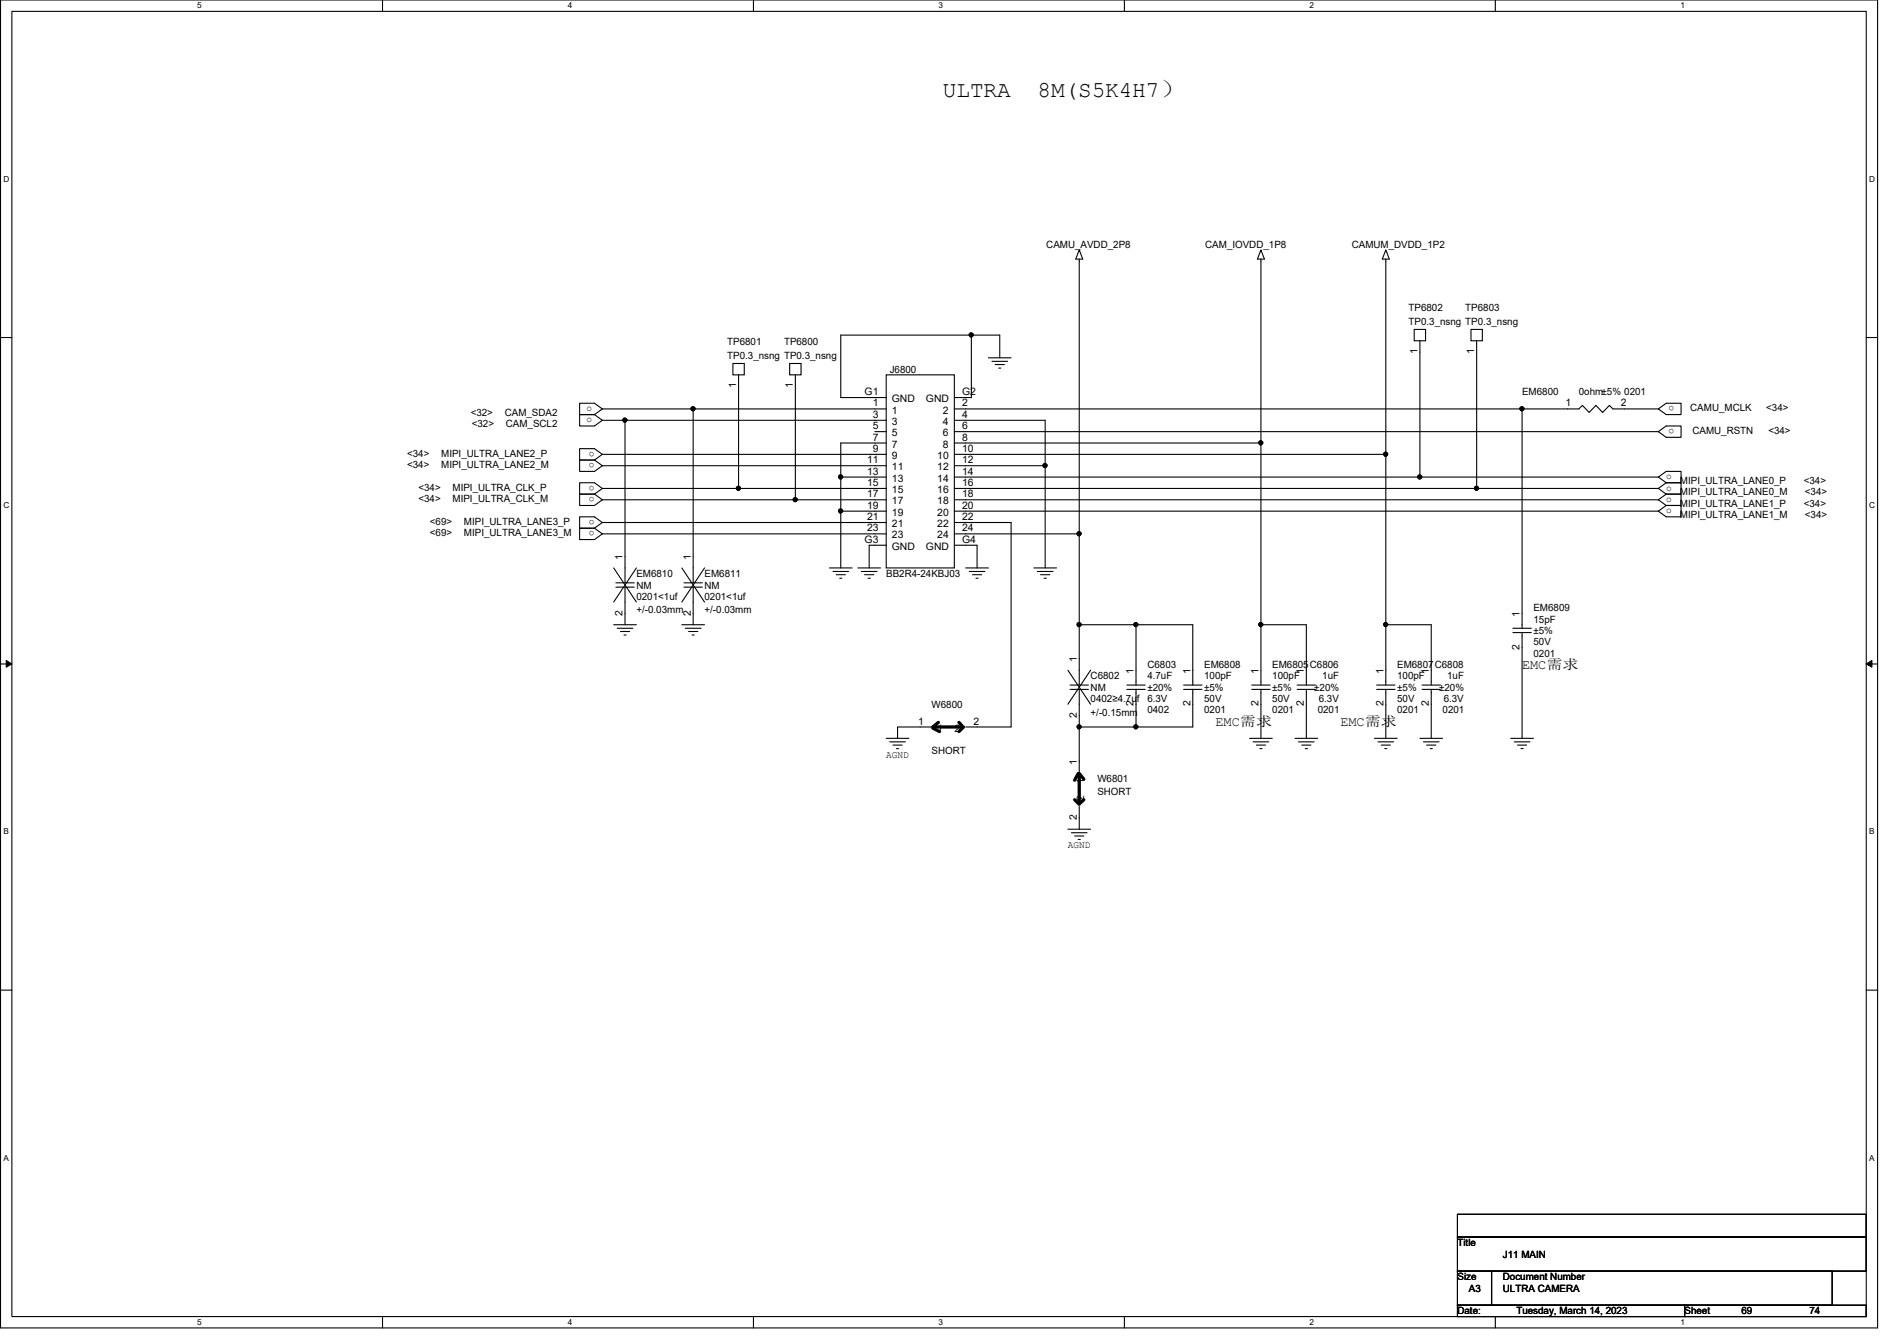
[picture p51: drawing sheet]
<svg xmlns="http://www.w3.org/2000/svg" width="297mm" height="210mm" viewBox="0 0 297 210" stroke-linecap="round" stroke-linejoin="round" font-family="sans-serif">
<defs><g id="words">
<g font-size="3.6">
<text x="147.7" y="15.2">ULTRA</text>
<text x="162.5" y="15.2">8M(S5K4H7）</text>
</g>
<g font-size="2.1">
<text x="238.3" y="104.8">EMC需需</text>
<text x="190.3" y="113.7">EMC需需</text>
<text x="209.9" y="113.7">EMC需需</text>
</g>
<g font-size="1.6">
<text x="163.8" y="38.8">CAMU_AVDD_2P8</text>
<text x="188.7" y="38.8">CAM_IOVDD_1P8</text>
<text x="211.7" y="38.8">CAMUM_DVDD_1P2</text>
<text x="220.6" y="48.7">TP6802</text>
<text x="220.6" y="50.9">TP0.3_nsng TP0.3_nsng</text>
<text x="229.4" y="48.7">TP6803</text>
<text x="113.9" y="54.1">TP6801</text>
<text x="113.9" y="56.2">TP0.3_nsng TP0.3_nsng</text>
<text x="122.8" y="54.1">TP6800</text>
<text x="139.3" y="58.3">J6800</text>
<text x="222" y="55.5" transform="rotate(-90 222 55.5)">1</text>
<text x="230.8" y="55.5" transform="rotate(-90 230.8 55.5)">1</text>
<text x="73.7" y="65.1">&lt;32&gt;</text>
<text x="79" y="65.1">CAM_SDA2</text>
<text x="91.8" y="64.3">o</text>
<text x="115.3" y="60.8" transform="rotate(-90 115.3 60.8)">1</text>
<text x="124.2" y="60.8" transform="rotate(-90 124.2 60.8)">1</text>
<text x="135.4" y="61.8">G1</text>
<text x="136.6" y="63.6">1</text>
<text x="136.6" y="65.4">3</text>
<text x="139.7" y="64.7">1</text>
<text x="139.7" y="62.9">GND</text>
<text x="145" y="62.9">GND</text>
<text x="147.7" y="64.7">2</text>
<text x="150.7" y="61.8">G2</text>
<text x="150.7" y="63.6">2</text>
<text x="150.7" y="65.4">4</text>
<text x="238.3" y="61.9">EM6800</text>
<text x="245.1" y="63.6">1</text>
<text x="247.2" y="61.9">0ohm±5% 0201</text>
<text x="253.8" y="63.6">2</text>
<text x="262.2" y="63.6" transform="rotate(180 262.2 63.6)">o</text>
<text x="264.7" y="64.4">CAMU_MCLK</text>
<text x="276.6" y="64.4">&lt;34&gt;</text>
<text x="63.8" y="71.5">&lt;34&gt;</text>
<text x="69.1" y="71.5">MIPI_ULTRA_LANE2_P</text>
<text x="73.9" y="66.9">&lt;32&gt;</text>
<text x="79.2" y="66.9">CAM_SCL2</text>
<text x="91.8" y="66.1">o</text>
<text x="93.1" y="70.7" transform="rotate(180 93.1 70.7)">o</text>
<text x="136.6" y="67.2">5</text>
<text x="136.6" y="69">7</text>
<text x="136.6" y="70.7">9</text>
<text x="139.7" y="66.5">3</text>
<text x="139.7" y="68.3">5</text>
<text x="139.7" y="70.1">7</text>
<text x="139.7" y="71.8">9</text>
<text x="146.8" y="71.8">10</text>
<text x="147.7" y="66.5">4</text>
<text x="147.7" y="68.3">6</text>
<text x="147.7" y="70.1">8</text>
<text x="150.7" y="70.7">10</text>
<text x="150.7" y="67.2">6</text>
<text x="150.7" y="69">8</text>
<text x="262.2" y="67.1" transform="rotate(180 262.2 67.1)">o</text>
<text x="265" y="67.9">CAMU_RSTN</text>
<text x="276.9" y="67.9">&lt;34&gt;</text>
<text x="63.8" y="73.3">&lt;34&gt;</text>
<text x="65.5" y="76.8">&lt;34&gt;</text>
<text x="69.1" y="73.3">MIPI_ULTRA_LANE2_M</text>
<text x="70.9" y="76.8">MIPI_ULTRA_CLK_P</text>
<text x="93.1" y="76" transform="rotate(180 93.1 76)">o</text>
<text x="93.1" y="77.8" transform="rotate(180 93.1 77.8)">o</text>
<text x="93.1" y="72.5" transform="rotate(180 93.1 72.5)">o</text>
<text x="135.8" y="72.5">11</text>
<text x="135.8" y="74.3">13</text>
<text x="135.8" y="76.1">15</text>
<text x="135.8" y="77.9">17</text>
<text x="139.7" y="73.6">11</text>
<text x="139.7" y="75.4">13</text>
<text x="139.7" y="77.2">15</text>
<text x="146.8" y="73.6">12</text>
<text x="146.8" y="75.4">14</text>
<text x="146.8" y="77.2">16</text>
<text x="150.7" y="72.5">12</text>
<text x="150.7" y="74.3">14</text>
<text x="150.7" y="76.1">16</text>
<text x="150.7" y="77.9">18</text>
<text x="260.9" y="75">o</text>
<text x="260.9" y="76.8">o</text>
<text x="263.1" y="75.8">MIPI_ULTRA_LANE0_P</text>
<text x="263.1" y="77.6">MIPI_ULTRA_LANE0_M</text>
<text x="282.4" y="75.8">&lt;34&gt;</text>
<text x="282.6" y="77.6">&lt;34&gt;</text>
<text x="65.5" y="78.6">&lt;34&gt;</text>
<text x="67.3" y="82.2">&lt;69&gt;</text>
<text x="67.3" y="83.9">&lt;69&gt;</text>
<text x="70.9" y="78.6">MIPI_ULTRA_CLK_M</text>
<text x="72.6" y="82.2">MIPI_ULTRA_LANE3_P</text>
<text x="72.6" y="83.9">MIPI_ULTRA_LANE3_M</text>
<text x="93.1" y="81.4" transform="rotate(180 93.1 81.4)">o</text>
<text x="93.1" y="83.1" transform="rotate(180 93.1 83.1)">o</text>
<text x="135.8" y="79.6">19</text>
<text x="135.8" y="81.4">21</text>
<text x="135.8" y="83.2">23</text>
<text x="139.7" y="79">17</text>
<text x="139.7" y="80.7">19</text>
<text x="139.7" y="82.5">21</text>
<text x="146.8" y="79">18</text>
<text x="146.8" y="80.7">20</text>
<text x="146.8" y="82.5">22</text>
<text x="150.7" y="79.6">20</text>
<text x="150.7" y="81.4">22</text>
<text x="150.7" y="83.2">24</text>
<text x="260.9" y="78.6">o</text>
<text x="260.9" y="80.3">o</text>
<text x="263.1" y="79.3">MIPI_ULTRA_LANE1_P</text>
<text x="263.1" y="81.1">MIPI_ULTRA_LANE1_M</text>
<text x="282.4" y="79.3">&lt;34&gt;</text>
<text x="282.6" y="81.1">&lt;34&gt;</text>
<text x="97.5" y="87.7" transform="rotate(-90 97.5 87.7)">1</text>
<text x="108.2" y="87.7" transform="rotate(-90 108.2 87.7)">1</text>
<text x="135.4" y="85">G3</text>
<text x="139.7" y="84.3">23</text>
<text x="139.7" y="86.1">GND</text>
<text x="145" y="86.1">GND</text>
<text x="146.8" y="84.3">24</text>
<text x="150.7" y="85">G4</text>
<text x="99.6" y="90.3">EM6810</text>
<text x="99.6" y="92.1">NM</text>
<text x="99.6" y="93.9">0201&lt;1uf</text>
<text x="110.3" y="90.3">EM6811</text>
<text x="110.3" y="92.1">NM</text>
<text x="110.3" y="93.9">0201&lt;1uf</text>
<text x="138.8" y="90.3">BB2R4-24KBJ03</text>
<text x="240.1" y="95.7">EM6809</text>
<text x="97.5" y="96.4" transform="rotate(-90 97.5 96.4)">2</text>
<text x="99.6" y="96">+/-0.03mm</text>
<text x="108.2" y="96.4" transform="rotate(-90 108.2 96.4)">2</text>
<text x="110.3" y="96">+/-0.03mm</text>
<text x="238" y="101.7" transform="rotate(-90 238 101.7)">2</text>
<text x="238" y="96.6" transform="rotate(-90 238 96.6)">1</text>
<text x="240.1" y="97.5">15pF</text>
<text x="240.1" y="101">50V</text>
<text x="240.1" y="99.2">±5%</text>
<text x="168.6" y="103.7" transform="rotate(-90 168.6 103.7)">1</text>
<text x="170.8" y="106.3">C6802</text>
<text x="177.5" y="105.5" transform="rotate(-90 177.5 105.5)">1</text>
<text x="179.7" y="104.6">C6803</text>
<text x="179.7" y="106.3">4.7uF</text>
<text x="186.4" y="105.5" transform="rotate(-90 186.4 105.5)">1</text>
<text x="188.5" y="104.6">EM6808</text>
<text x="188.5" y="106.3">100pF</text>
<text x="197.1" y="105.5" transform="rotate(-90 197.1 105.5)">1</text>
<text x="199.2" y="104.6">EM6805</text>
<text x="199.2" y="106.3">100pF</text>
<text x="204.2" y="105.5" transform="rotate(-90 204.2 105.5)">1</text>
<text x="205.1" y="104.6">C6806</text>
<text x="207" y="106.3">1uF</text>
<text x="216.6" y="105.5" transform="rotate(-90 216.6 105.5)">1</text>
<text x="218.8" y="104.6">EM6807</text>
<text x="218.8" y="106.3">100pF</text>
<text x="223.7" y="105.5" transform="rotate(-90 223.7 105.5)">1</text>
<text x="224.7" y="104.6">C6808</text>
<text x="226.6" y="106.3">1uF</text>
<text x="240.1" y="102.8">0201</text>
<text x="143.8" y="113.4">1</text>
<text x="145.9" y="110.8">W6800</text>
<text x="152.4" y="113.4">2</text>
<text x="168.6" y="112.4" transform="rotate(-90 168.6 112.4)">2</text>
<text x="170.8" y="108.1">NM</text>
<text x="170.8" y="109.9">0402≥4.7uf</text>
<text x="170.8" y="112">+/-0.15mm</text>
<text x="177.5" y="110.6" transform="rotate(-90 177.5 110.6)">2</text>
<text x="179.7" y="111.7">0402</text>
<text x="179.7" y="109.9">6.3V</text>
<text x="179.7" y="108.1">±20%</text>
<text x="186.4" y="110.6" transform="rotate(-90 186.4 110.6)">2</text>
<text x="188.5" y="111.7">0201</text>
<text x="188.5" y="109.9">50V</text>
<text x="188.5" y="108.1">±5%</text>
<text x="197.1" y="110.6" transform="rotate(-90 197.1 110.6)">2</text>
<text x="199.2" y="111.7">0201</text>
<text x="199.2" y="109.9">50V</text>
<text x="199.2" y="108.1">±5%</text>
<text x="204.2" y="110.6" transform="rotate(-90 204.2 110.6)">2</text>
<text x="205.8" y="108.1">±20%</text>
<text x="206.3" y="111.7">0201</text>
<text x="206.5" y="109.9">6.3V</text>
<text x="216.6" y="110.6" transform="rotate(-90 216.6 110.6)">2</text>
<text x="218.8" y="111.7">0201</text>
<text x="218.8" y="109.9">50V</text>
<text x="218.8" y="108.1">±5%</text>
<text x="223.7" y="110.6" transform="rotate(-90 223.7 110.6)">2</text>
<text x="225.3" y="108.1">±20%</text>
<text x="225.9" y="111.7">0201</text>
<text x="226.1" y="109.9">6.3V</text>
<text x="138.8" y="118.6">AGND</text>
<text x="145.9" y="118.1">SHORT</text>
<text x="146.8" y="114.5">1</text>
<text x="149.4" y="114.5">2</text>
<text x="168.6" y="119.7" transform="rotate(-90 168.6 119.7)">1</text>
<text x="169.8" y="125.3" transform="rotate(-90 169.8 125.3)">2</text>
<text x="169.8" y="122.7" transform="rotate(-90 169.8 122.7)">1</text>
<text x="171.8" y="122.3">W6801</text>
<text x="171.8" y="124.5">SHORT</text>
<text x="168.6" y="128.4" transform="rotate(-90 168.6 128.4)">2</text>
<text x="167.2" y="132.8">AGND</text>
<text x="228.2" y="195.1">Title</text>
<text x="235.3" y="196.8">J11 MAIN</text>
<text x="228.2" y="200.4">Size</text>
<text x="230" y="202.2">A3</text>
<text x="235.3" y="200.4">Document Number</text>
<text x="235.3" y="202.2">ULTRA CAMERA</text>
<text x="228.2" y="205.7">Date:</text>
<text x="237.4" y="205.7">Tuesday, March 14, 2023</text>
<text x="263.8" y="205.7">Sheet</text>
<text x="272.7" y="205.7">69</text>
<text x="283.3" y="205.7">74</text>
</g>
<g font-size="1.3">
<text x="30.9" y="1.3">5</text>
<text x="88.9" y="1.3">4</text>
<text x="147" y="1.3">3</text>
<text x="205.1" y="1.3">2</text>
<text x="263.1" y="1.3">1</text>
<text x=".5" y="28.4">D</text>
<text x="292.7" y="28.4">D</text>
<text x=".5" y="79.5">C</text>
<text x="292.7" y="79.5">C</text>
<text x=".5" y="130.6">B</text>
<text x="292.7" y="130.6">B</text>
<text x=".5" y="181.7">A</text>
<text x="292.7" y="181.7">A</text>
<text x="30.9" y="207.4">5</text>
<text x="88.9" y="207.4">4</text>
<text x="147" y="207.4">3</text>
<text x="205.1" y="207.4">2</text>
<text x="263.1" y="207.4">1</text>
</g>
</g></defs>
<path d="M.1 0h293.9v207.9h-293.9zM1.9 1.8h290.3v204.3h-290.3z" fill="none" stroke="#000" stroke-width=".17"/>
<g fill="#fff">
<path d="M30.9 .2h.6v1.4h-.6z"/>
<path d="M30.9 206.2h.6v1.4h-.6z"/>
</g>
<path d="M59.9 0v1.8M59.9 206.1v1.8" fill="none" stroke="#000" stroke-width=".17"/>
<g fill="#fff">
<path d="M88.9 .2h.7v1.4h-.7z"/>
<path d="M88.9 206.2h.7v1.4h-.7z"/>
</g>
<path d="M118 0v1.8M118 206.1v1.8" fill="none" stroke="#000" stroke-width=".17"/>
<g fill="#fff">
<path d="M147 .2h.7v1.4h-.7z"/>
<path d="M147 206.2h.7v1.4h-.7z"/>
</g>
<path d="M176.1 0v1.8M176.1 206.1v1.8" fill="none" stroke="#000" stroke-width=".17"/>
<g fill="#fff">
<path d="M205.1 .2h.6v1.4h-.6z"/>
<path d="M205.1 206.2h.6v1.4h-.6z"/>
</g>
<path d="M234.1 0v1.8M234.1 206.1v1.8" fill="none" stroke="#000" stroke-width=".17"/>
<g fill="#fff">
<path d="M263.1 .2h.7v1.4h-.7z"/>
<path d="M263.1 206.2h.7v1.4h-.7z"/>
<path d="M.5 27.3h.9v1.4h-.9z"/>
<path d="M292.7 27.3h.9v1.4h-.9z"/>
<path d="M.5 78.4h.9v1.4h-.9z"/>
<path d="M292.7 78.4h.9v1.4h-.9z"/>
</g>
<path d="M.1 52.8h1.8M292.2 52.8h1.8" fill="none" stroke="#000" stroke-width=".17"/>
<g fill="#fff">
<path d="M.5 129.5h.9v1.4h-.9z"/>
<path d="M292.7 129.5h.8v1.4h-.8z"/>
</g>
<path d="M.1 103.9h1.8M292.2 103.9h1.8" fill="none" stroke="#000" stroke-width=".17"/>
<path d="M1 103.4l.9 .5-.9 .5zM292.2 103.9l.9-.5v1z" fill="#000"/>
<path d="M1 103.4l.9 .5-.9 .5zM292.2 103.9l.9-.5v1z" fill="none" stroke="#000" stroke-width=".16"/>
<g fill="#fff">
<path d="M.5 180.5h.9v1.4h-.9z"/>
<path d="M292.7 180.5h.8v1.4h-.8z"/>
</g>
<g fill="none" stroke="#000" stroke-width=".17">
<path d="M169 39.1l.5 1.5h-1.1zM197.4 39.1l.6 1.5h-1.1zM217 39.1l.5 1.5h-1.1zM114.8 56.9h1.7v1.8h-1.7zM115.7 58.7v17.8h23.1M123.7 56.9h1.7v1.8h-1.7zM124.5 58.7v19.5M138.8 58.7h10.6v30.2h-10.6zM152.1 52.5h-20.4v9.7h7.1M152.1 52.5v9.7h-2.7M152.1 52.5h4.4v3.5M154.8 56h3.5"/>
<path d="M155.3 56.6h2.5M155.8 57.1h1.5M156.4 57.6h.3M169 40.6v43M197.4 40.6v28.7M217 40.6v30.5M221.4 51.6h1.8v1.7h-1.8zM222.3 53.3v21.4h37.4M230.3 51.6h1.8v1.7h-1.8zM231.2 53.3v23.2h28.5M93.1 64.9h-2.3v1.8h2.3l1.2-.9M93.1 77.3h-2.3v1.8h2.3l1.2-.9"/>
<path d="M93.1 72h-2.3v1.8h2.3l1.2-.9M93.1 64.9l1.2 .9M93.1 77.3l1.2 .9M93.1 72l1.2 .9M94.3 76.5h21.4M94.3 71.1h44.5M94.3 72.9h44.5M94.3 78.2h30.2M94.3 64l-1.2-.9h-2.3v1.8h2.3M94.3 64l-1.2 .9M94.3 76.5l-1.2 .8M94.3 76.5l-1.2-.9h-2.3v1.7h2.3"/>
<path d="M94.3 71.1l-1.2 .9M94.3 71.1l-1.2-.9h-2.3v1.8h2.3M94.3 64h14.2M94.3 65.8h3.6M108.5 64h30.3M108.5 64v27.2M124.5 78.2h14.3M131.7 74.7h7.1M131.7 74.7v5.3M137 67.6h1.8M138.8 65.8h-40.9v25.4M138.8 69.3h-7.1v5.4"/>
<path d="M149.4 64h88.9M149.4 65.8h14.3v7.1M149.4 67.6h110.3M149.4 69.3h48M149.4 71.1h67.6M149.4 72.9h14.3M149.4 74.7h72.9M149.4 76.5h81.8M149.4 78.2h110.3M163.7 72.9v16M197.4 69.3v28.5M217 71.1v26.7"/>
<path d="M259.7 64l1.2-.9h2.3v1.8h-2.3zM259.7 67.6l1.2-.9h2.3v1.8h-2.3zM259.7 74.7l1.2-.9h2.3v1.8h-2.3M259.7 74.7l1.2 .9M259.7 76.5l1.2 .8M259.7 78.2l1.2 .9M259.7 64h-7.1l-.6-.5-1.1 1.1-1-1.1-1.1 1.1-1-1.1-.6 .5h-8.9v34.3M260.9 75.6h2.3v1.7h-2.3M260.9 77.3h2.3v1.8h-2.3M260.9 79.1h2.3v1.8h-2.3l-1.2-.9M260.9 75.6l-1.2 .9M260.9 77.3l-1.2 .9"/>
<path d="M260.9 79.1l-1.2 .9M93.1 82.7h-2.3v1.8h2.3l1.2-.9M93.1 82.7l1.2 .9M94.3 81.8h44.5M94.3 83.6h44.5M94.3 81.8l-1.2 .9M94.3 81.8l-1.2-.9h-2.3v1.8h2.3M96.1 97.8h3.5M96.1 88.9l3.5 5.3M96.4 91.2h2.9M96.4 91.9h2.9M96.6 98.3h2.5"/>
<path d="M97.2 98.8h1.4M97.7 99.4h.3M97.9 91.9v5.9M99.6 88.9l-3.5 5.3M106.8 97.8h3.5M106.8 88.9l3.5 5.3M107.1 91.2h2.9M107.1 91.9h2.9M107.3 98.3h2.5M107.8 98.8h1.5M108.4 99.4h.3M108.5 91.9v5.9"/>
<path d="M110.3 88.9l-3.5 5.3M129.9 88.9h3.5M130.4 89.5h2.5M130.9 90h1.5M131.5 90.5h.3M131.7 80h7.1M131.7 80v8.9M134.3 88.9h3.6M134.9 89.5h2.4M135.4 90h1.4M135.9 90.5h.4M138.8 85.3h-2.7v3.6"/>
<path d="M149.4 80h110.3M149.4 81.8h8.9v32h-7.1M149.4 83.6h19.6M149.4 85.3h3.6v3.6M151.2 88.9h3.6M151.8 89.5h2.4M152.3 90h1.4M152.8 90.5h.4M161.9 88.9h3.5M162.4 89.5h2.5M162.9 90h1.5M163.5 90.5h.3"/>
<path d="M169 97.8v9.4M169 83.6v14.2M169 97.8h8.9M177.9 97.8h8.9v9.4M177.9 97.8v9.4M197.4 97.8v9.4M197.4 97.8h7.2v9.4M217 97.8v9.4M217 97.8h7.1v9.4M236.9 98.3h2.9M236.9 99h2.9M238.3 99v16.6"/>
<path d="M138.8 115.6h3.5M139.3 116.1h2.5M139.8 116.6h1.5M140.4 117.2h.3M145.9 113.8h-5.4v1.8M167.2 104.9l3.6 5.3M167.6 107.2h2.8M167.6 107.9h2.8M169 107.9v5.9M169 113.8v7.1M170.8 104.9l-3.6 5.3M176.4 107.2h2.9"/>
<path d="M176.4 107.9h2.9M177.9 107.9v5.9M185.3 107.2h2.9M185.3 107.9h2.9M186.8 107.9v5.9h-17.8M195.7 115.6h3.5M196 107.2h2.9M196 107.9h2.9M196.2 116.1h2.5M196.7 116.6h1.5M197.3 117.2h.3M197.4 107.9v7.7"/>
<path d="M202.8 115.6h3.5M203.1 107.2h2.9M203.1 107.9h2.9M203.3 116.1h2.5M203.8 116.6h1.5M204.4 117.2h.3M204.6 107.9v7.7M215.2 115.6h3.6M215.6 107.2h2.8M215.6 107.9h2.8M215.8 116.1h2.4M216.3 116.6h1.4"/>
<path d="M216.8 117.2h.4M217 107.9v7.7M222.3 115.6h3.6M222.7 107.2h2.8M222.7 107.9h2.8M222.9 116.1h2.4M223.4 116.6h1.4M223.9 117.2h.4M224.1 107.9v7.7M236.6 115.6h3.5M237.1 116.1h2.5M237.6 116.6h1.5"/>
<path d="M238.2 117.2h.3M167.2 129.8h3.6M167.8 130.3h2.4M168.3 130.9h1.4M168.8 131.4h.4M169 126.2v3.6M.1 155h1.8M292.2 155h1.8M228.2 190.1h64v3.5h-64zM228.2 193.6h64v5.4h-64zM228.2 199h5.3v5.3h-5.3zM233.5 199h53.4v5.3h-53.4z"/>
<path d="M228.2 204.3h35.6v1.8h-35.6zM263.8 204.3h28.4v1.8h-28.4z"/>
<circle cx="152.1" cy="52.4" r=".32"/>
<circle cx="97.8" cy="65.8" r=".32"/>
<circle cx="108.5" cy="64" r=".32"/>
<circle cx="115.6" cy="76.4" r=".32"/>
<circle cx="124.5" cy="78.2" r=".32"/>
<circle cx="131.6" cy="80" r=".32"/>
<circle cx="131.6" cy="74.6" r=".32"/>
<circle cx="163.6" cy="72.9" r=".32"/>
<circle cx="197.4" cy="69.3" r=".32"/>
<circle cx="217" cy="71.1" r=".32"/>
<circle cx="222.3" cy="74.6" r=".32"/>
<circle cx="231.2" cy="76.4" r=".32"/>
<circle cx="238.3" cy="64" r=".32"/>
<circle cx="169" cy="83.5" r=".32"/>
<circle cx="169" cy="97.8" r=".32"/>
<circle cx="177.9" cy="97.8" r=".32"/>
<circle cx="197.4" cy="97.8" r=".32"/>
<circle cx="217" cy="97.8" r=".32"/>
<circle cx="169" cy="113.8" r=".32"/>
<circle cx="177.9" cy="113.8" r=".32"/>
</g>
<path d="M146 114l1.1 .5M146.4 113.8h3.9M146.9 113.1l-.9 .7M150.2 113.1l.5 .5M150.9 113.8l-.7 .7M168.3 125.2l.7 .7M168.8 121.1l-.5 1M169 121.5v3.8M169 121.1l.7 .9M169.7 125.2l-.5 .5" fill="none" stroke="#000" stroke-width=".51"/>
<g fill="#000">
<circle cx="152.1" cy="52.4" r=".32"/>
<circle cx="97.8" cy="65.8" r=".32"/>
<circle cx="108.5" cy="64" r=".32"/>
<circle cx="115.6" cy="76.4" r=".32"/>
<circle cx="124.5" cy="78.2" r=".32"/>
<circle cx="131.6" cy="80" r=".32"/>
<circle cx="131.6" cy="74.6" r=".32"/>
<circle cx="163.6" cy="72.9" r=".32"/>
<circle cx="197.4" cy="69.3" r=".32"/>
<circle cx="217" cy="71.1" r=".32"/>
<circle cx="222.3" cy="74.6" r=".32"/>
<circle cx="231.2" cy="76.4" r=".32"/>
<circle cx="238.3" cy="64" r=".32"/>
<circle cx="169" cy="83.5" r=".32"/>
<circle cx="169" cy="97.8" r=".32"/>
<circle cx="177.9" cy="97.8" r=".32"/>
<circle cx="197.4" cy="97.8" r=".32"/>
<circle cx="217" cy="97.8" r=".32"/>
<circle cx="169" cy="113.8" r=".32"/>
<circle cx="177.9" cy="113.8" r=".32"/>
</g>
<use href="#words"/>
</svg>
